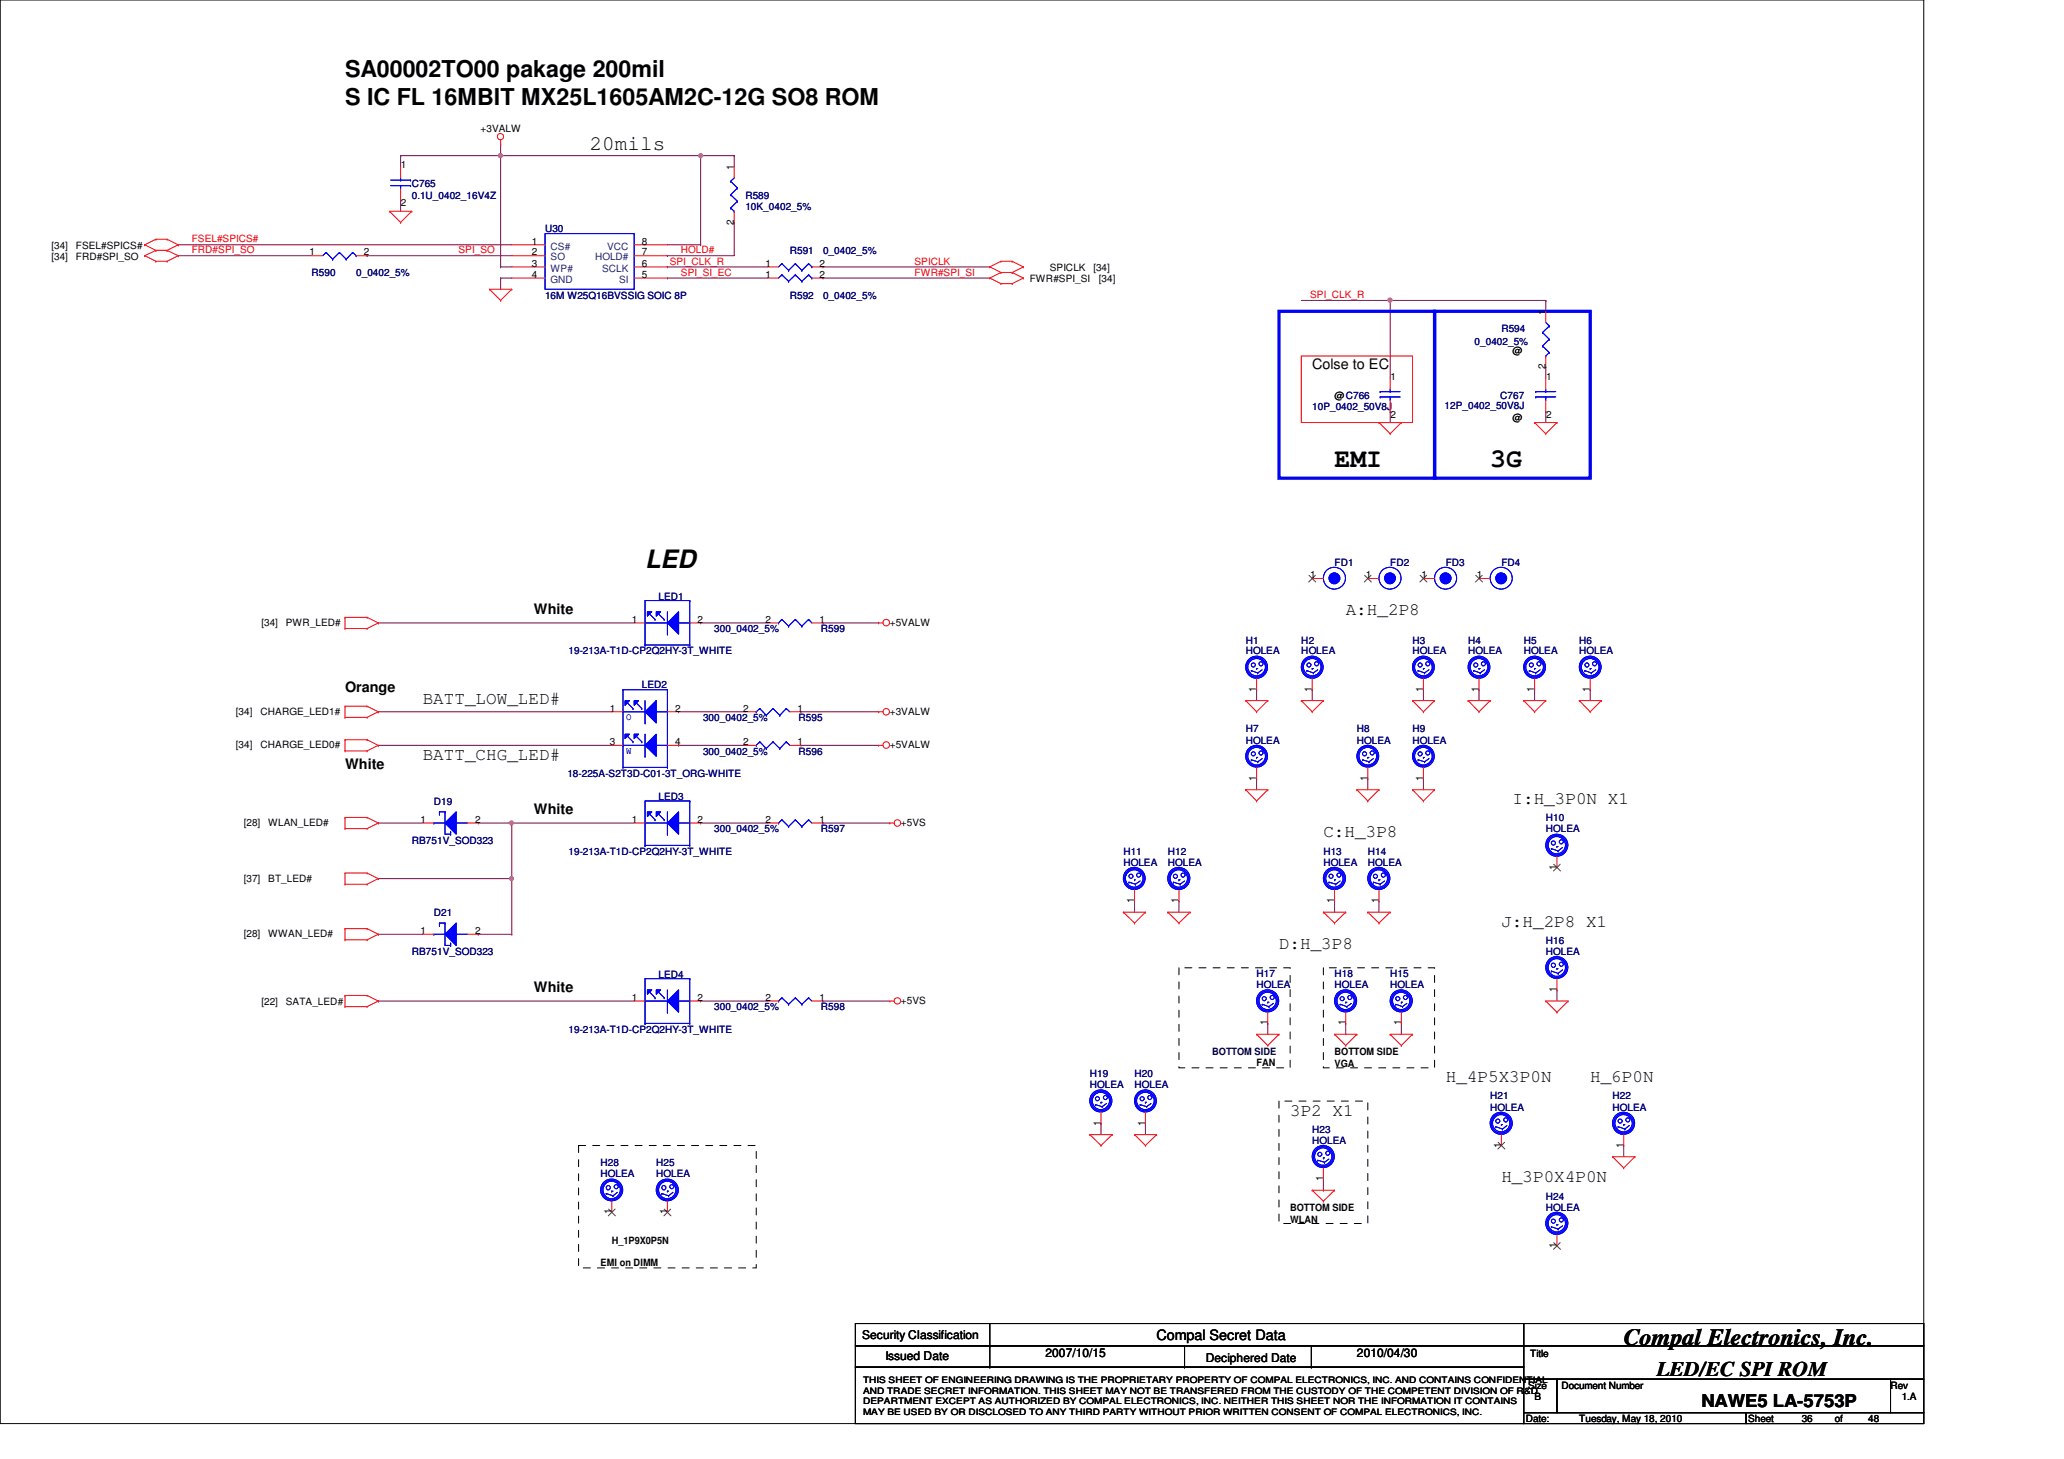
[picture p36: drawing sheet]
<svg xmlns="http://www.w3.org/2000/svg" width="297mm" height="210mm" viewBox="0 0 297 210" stroke-linecap="round" stroke-linejoin="round" font-family="sans-serif">
<defs><g id="words">
<g font-size="3.8">
<text x="192.1" y="67.2">EMI</text>
<text x="214.5" y="67.2">3G</text>
</g>
<text font-size="3.6" x="92.8" y="81.7">LED</text>
<g font-size="3.3">
<text x="49.7" y="11.1">SA00002TO00 pakage 200mil</text>
<text x="49.7" y="15.2">S IC FL 16MBIT MX25L1605AM2C-12G SO8 ROM</text>
<text x="233.7" y="193.5">Compal Electronics, Inc.</text>
</g>
<g font-size="3">
<text x="84.8" y="21.6">20mils</text>
<text x="238.5" y="198">LED/EC SPI ROM</text>
</g>
<g font-size="2.5">
<text x="193.7" y="88.5">A:H_2P8</text>
<text x="60.8" y="101.3">BATT_LOW_LED#</text>
<text x="60.8" y="109.3">BATT_CHG_LED#</text>
<text x="217.7" y="115.7">I:H_3P0N X1</text>
<text x="190.5" y="120.5">C:H_3P8</text>
<text x="184.1" y="136.5">D:H_3P8</text>
<text x="216.1" y="133.3">J:H_2P8 X1</text>
<text x="208.1" y="155.7">H_4P5X3P0N</text>
<text x="228.9" y="155.7">H_6P0N</text>
<text x="185.7" y="160.5">3P2 X1</text>
<text x="216.1" y="170.1">H_3P0X4P0N</text>
<text x="244.9" y="202.4">NAWE5 LA-5753P</text>
</g>
<g font-size="2.1">
<text x="188.8" y="53.1">Colse to EC</text>
<text x="76.8" y="88.3">White</text>
<text x="49.7" y="99.5">Orange</text>
<text x="49.7" y="110.7">White</text>
<text x="76.8" y="117.1">White</text>
<text x="76.8" y="142.7">White</text>
<text x="166.5" y="192.8">Compal Secret Data</text>
</g>
<g font-size="1.7">
<text x="124.1" y="192.7">Security Classification</text>
<text x="127.4" y="195.7">Issued Date</text>
<text x="150.4" y="195.2">2007/10/15</text>
<text x="173.5" y="195.9">Deciphered Date</text>
<text x="195.3" y="195.2">2010/04/30</text>
</g>
<g font-size="1.4">
<text x="69.2" y="19">+3VALW</text>
<text x="57.7" y="24.2">1</text>
<text x="57.7" y="29.7">2</text>
<text x="105.6" y="24.5" transform="rotate(-90 105.6 24.5)">1</text>
<text x="7.4" y="35.8">[34]</text>
<text x="10.9" y="35.8">FSEL#SPICS#</text>
<text x="76.5" y="35.2">1</text>
<text x="92.4" y="35.2">8</text>
<text x="105.6" y="32.3" transform="rotate(-90 105.6 32.3)">2</text>
<text x="7.4" y="37.4">[34]</text>
<text x="10.9" y="37.4">FRD#SPI_SO</text>
<text x="44.5" y="36.7">1</text>
<text x="52.4" y="36.7">2</text>
<text x="76.5" y="36.7">2</text>
<text x="76.5" y="38.4">3</text>
<text x="76.5" y="40">4</text>
<text x="92.4" y="36.7">7</text>
<text x="92.4" y="38.4">6</text>
<text x="92.4" y="40">5</text>
<text x="110.1" y="38.4">1</text>
<text x="110.1" y="40">1</text>
<text x="117.9" y="38.4">2</text>
<text x="117.9" y="40">2</text>
<text x="148.2" y="40.6">FWR#SPI_SI</text>
<text x="151.1" y="38.9">SPICLK</text>
<text x="157.3" y="38.9">[34]</text>
<text x="158.2" y="40.6">[34]</text>
<text x="222.4" y="45.3" transform="rotate(-90 222.4 45.3)">1</text>
<text x="217.7" y="51">@</text>
<text x="222.4" y="53.1" transform="rotate(-90 222.4 53.1)">2</text>
<text x="192.1" y="57.4">@C766</text>
<text x="200.1" y="54.6">1</text>
<text x="222.5" y="54.6">1</text>
<text x="200.1" y="60.1">2</text>
<text x="217.7" y="60.6">@</text>
<text x="222.5" y="60.1">2</text>
<text x="188.5" y="83.2">1</text>
<text x="196.6" y="83.2">1</text>
<text x="204.6" y="83.2">1</text>
<text x="212.6" y="83.2">1</text>
<text x="90.9" y="89.6">1</text>
<text x="100.4" y="89.6">2</text>
<text x="110.1" y="89.6">2</text>
<text x="117.9" y="89.6">1</text>
<text x="37.6" y="90">[34]</text>
<text x="41.1" y="90">PWR_LED#</text>
<text x="128.1" y="90">+5VALW</text>
<text x="180.8" y="99.5" transform="rotate(-90 180.8 99.5)">1</text>
<text x="188.8" y="99.5" transform="rotate(-90 188.8 99.5)">1</text>
<text x="204.8" y="99.5" transform="rotate(-90 204.8 99.5)">1</text>
<text x="212.8" y="99.5" transform="rotate(-90 212.8 99.5)">1</text>
<text x="220.8" y="99.5" transform="rotate(-90 220.8 99.5)">1</text>
<text x="228.8" y="99.5" transform="rotate(-90 228.8 99.5)">1</text>
<text x="33.9" y="102.8">[34]</text>
<text x="33.9" y="107.6">[34]</text>
<text x="37.5" y="102.8">CHARGE_LED1#</text>
<text x="37.5" y="107.6">CHARGE_LED0#</text>
<text x="87.8" y="102.4">1</text>
<text x="87.8" y="107.2">3</text>
<text x="97.2" y="102.4">2</text>
<text x="97.2" y="107.2">4</text>
<text x="106.9" y="107.2">2</text>
<text x="106.9" y="102.4">2</text>
<text x="114.8" y="107.2">1</text>
<text x="114.8" y="102.4">1</text>
<text x="128.1" y="102.8">+3VALW</text>
<text x="128.1" y="107.6">+5VALW</text>
<text x="180.8" y="112.3" transform="rotate(-90 180.8 112.3)">1</text>
<text x="196.8" y="112.3" transform="rotate(-90 196.8 112.3)">1</text>
<text x="204.8" y="112.3" transform="rotate(-90 204.8 112.3)">1</text>
<text x="35.1" y="118.8">[28]</text>
<text x="38.6" y="118.8">WLAN_LED#</text>
<text x="60.5" y="118.4">1</text>
<text x="68.4" y="118.4">2</text>
<text x="90.9" y="118.4">1</text>
<text x="100.4" y="118.4">2</text>
<text x="110.1" y="118.4">2</text>
<text x="117.9" y="118.4">1</text>
<text x="129.7" y="118.8">+5VS</text>
<text x="224" y="125.1" transform="rotate(-90 224 125.1)">1</text>
<text x="35.1" y="126.8">[37]</text>
<text x="38.6" y="126.8">BT_LED#</text>
<text x="163.2" y="129.9" transform="rotate(-90 163.2 129.9)">1</text>
<text x="169.6" y="129.9" transform="rotate(-90 169.6 129.9)">1</text>
<text x="192" y="129.9" transform="rotate(-90 192 129.9)">1</text>
<text x="198.4" y="129.9" transform="rotate(-90 198.4 129.9)">1</text>
<text x="35.1" y="134.8">[28]</text>
<text x="38.6" y="134.8">WWAN_LED#</text>
<text x="60.5" y="134.4">1</text>
<text x="68.4" y="134.4">2</text>
<text x="90.9" y="144">1</text>
<text x="100.4" y="144">2</text>
<text x="110.1" y="144">2</text>
<text x="117.9" y="144">1</text>
<text x="224" y="142.7" transform="rotate(-90 224 142.7)">1</text>
<text x="37.6" y="144.6">[22]</text>
<text x="41.1" y="144.6">SATA_LED#</text>
<text x="129.7" y="144.4">+5VS</text>
<text x="182.4" y="147.5" transform="rotate(-90 182.4 147.5)">1</text>
<text x="193.6" y="147.5" transform="rotate(-90 193.6 147.5)">1</text>
<text x="201.6" y="147.5" transform="rotate(-90 201.6 147.5)">1</text>
<text x="180.8" y="153.4">FAN</text>
<text x="192.1" y="151.8">BOTTOM SIDE</text>
<text x="192.1" y="153.5">VGA</text>
<text x="158.4" y="161.9" transform="rotate(-90 158.4 161.9)">1</text>
<text x="164.8" y="161.9" transform="rotate(-90 164.8 161.9)">1</text>
<text x="216" y="165.1" transform="rotate(-90 216 165.1)">1</text>
<text x="233.6" y="165.1" transform="rotate(-90 233.6 165.1)">1</text>
<text x="190.4" y="169.9" transform="rotate(-90 190.4 169.9)">1</text>
<text x="88" y="174.7" transform="rotate(-90 88 174.7)">1</text>
<text x="88" y="179">H_1P9X0P5N</text>
<text x="96" y="174.7" transform="rotate(-90 96 174.7)">1</text>
<text x="185.7" y="174.2">BOTTOM SIDE</text>
<text x="185.7" y="175.9">WLAN</text>
<text x="224" y="179.5" transform="rotate(-90 224 179.5)">1</text>
<text x="86.4" y="182.2">EMI on DIMM</text>
<text x="220.2" y="195.2">Title</text>
<text x="219.9" y="199.8">Size</text>
<text x="220.8" y="201.4">B</text>
<text x="224.7" y="199.8">Document Number</text>
<text x="272.1" y="199.8">Rev</text>
<text x="273.7" y="201.4">1.A</text>
<text x="219.6" y="204.6">Date:</text>
<text x="227.3" y="204.6">Tuesday, May 18, 2010</text>
<text x="251.6" y="204.6">Sheet</text>
<text x="259.3" y="204.6">36</text>
<text x="264.1" y="204.6">of</text>
<text x="268.9" y="204.6">48</text>
</g>
<g font-size="1.4" fill="#000080">
<text x="59.3" y="27">C765</text>
<text x="59.3" y="28.6">0.1U_0402_16V4Z</text>
<text x="107.3" y="28.6">R589</text>
<text x="78.4" y="33.4">U30</text>
<text x="107.3" y="30.1">10K_0402_5%</text>
<text x="44.8" y="39.8">R590</text>
<text x="51.3" y="39.8">0_0402_5%</text>
<text x="113.7" y="36.6">R591</text>
<text x="118.4" y="36.6">0_0402_5%</text>
<text x="78.4" y="43">16M W25Q16BVSSIG SOIC 8P</text>
<text x="113.7" y="43">R592</text>
<text x="118.4" y="43">0_0402_5%</text>
<text x="216.1" y="47.8">R594</text>
<text x="212.2" y="49.7">0_0402_5%</text>
<text x="188.8" y="59">10P_0402_50V8J</text>
<text x="207.9" y="58.8">12P_0402_50V8J</text>
<text x="215.9" y="57.4">C767</text>
<text x="192.1" y="81.4">FD1</text>
<text x="200.1" y="81.4">FD2</text>
<text x="208.1" y="81.4">FD3</text>
<text x="216.1" y="81.4">FD4</text>
<text x="94.8" y="86.3">LED1</text>
<text x="81.8" y="94.1">19-213A-T1D-CP2Q2HY-3T_WHITE</text>
<text x="102.8" y="91">300_0402_5%</text>
<text x="118.1" y="91">R599</text>
<text x="179.3" y="92.6">H1</text>
<text x="179.3" y="94.1">HOLEA</text>
<text x="187.3" y="92.6">H2</text>
<text x="187.3" y="94.1">HOLEA</text>
<text x="203.3" y="92.6">H3</text>
<text x="203.3" y="94.1">HOLEA</text>
<text x="211.3" y="92.6">H4</text>
<text x="211.3" y="94.1">HOLEA</text>
<text x="219.3" y="92.6">H5</text>
<text x="219.3" y="94.1">HOLEA</text>
<text x="227.3" y="92.6">H6</text>
<text x="227.3" y="94.1">HOLEA</text>
<text x="92.4" y="99">LED2</text>
<text x="101.2" y="103.8">300_0402_5%</text>
<text x="114.9" y="103.8">R595</text>
<text x="179.3" y="105.4">H7</text>
<text x="179.3" y="107">HOLEA</text>
<text x="195.3" y="105.4">H8</text>
<text x="195.3" y="107">HOLEA</text>
<text x="203.3" y="105.4">H9</text>
<text x="203.3" y="107">HOLEA</text>
<text x="81.7" y="111.8">18-225A-S2T3D-C01-3T_ORG-WHITE</text>
<text x="101.2" y="108.6">300_0402_5%</text>
<text x="114.9" y="108.6">R596</text>
<text x="62.4" y="115.8">D19</text>
<text x="94.8" y="115.1">LED3</text>
<text x="102.8" y="119.8">300_0402_5%</text>
<text x="118.1" y="119.8">R597</text>
<text x="222.5" y="118.2">H10</text>
<text x="222.5" y="119.8">HOLEA</text>
<text x="59.3" y="121.4">RB751V_SOD323</text>
<text x="81.8" y="123">19-213A-T1D-CP2Q2HY-3T_WHITE</text>
<text x="161.7" y="123">H11</text>
<text x="161.7" y="124.6">HOLEA</text>
<text x="168.1" y="123">H12</text>
<text x="168.1" y="124.6">HOLEA</text>
<text x="190.5" y="123">H13</text>
<text x="190.5" y="124.6">HOLEA</text>
<text x="196.8" y="123">H14</text>
<text x="196.8" y="124.6">HOLEA</text>
<text x="62.4" y="131.8">D21</text>
<text x="59.3" y="137.4">RB751V_SOD323</text>
<text x="222.5" y="135.8">H16</text>
<text x="222.5" y="137.4">HOLEA</text>
<text x="94.8" y="140.7">LED4</text>
<text x="180.8" y="140.6">H17</text>
<text x="180.8" y="142.2">HOLEA</text>
<text x="192.1" y="140.6">H18</text>
<text x="192.1" y="142.2">HOLEA</text>
<text x="200.1" y="140.6">H15</text>
<text x="200.1" y="142.2">HOLEA</text>
<text x="81.8" y="148.6">19-213A-T1D-CP2Q2HY-3T_WHITE</text>
<text x="102.8" y="145.4">300_0402_5%</text>
<text x="118.1" y="145.4">R598</text>
<text x="156.8" y="155">H19</text>
<text x="163.3" y="155">H20</text>
<text x="156.8" y="156.6">HOLEA</text>
<text x="163.3" y="156.6">HOLEA</text>
<text x="214.5" y="158.2">H21</text>
<text x="214.5" y="159.8">HOLEA</text>
<text x="232.1" y="158.2">H22</text>
<text x="232.1" y="159.8">HOLEA</text>
<text x="86.4" y="167.8">H28</text>
<text x="94.4" y="167.8">H25</text>
<text x="188.8" y="163">H23</text>
<text x="188.8" y="164.6">HOLEA</text>
<text x="86.4" y="169.4">HOLEA</text>
<text x="94.4" y="169.4">HOLEA</text>
<text x="222.5" y="172.6">H24</text>
<text x="222.5" y="174.2">HOLEA</text>
</g>
<g font-size="1.4" fill="#f00">
<text x="27.6" y="34.9">FSEL#SPICS#</text>
<text x="27.6" y="36.4">FRD#SPI_SO</text>
<text x="66" y="36.4">SPI_SO</text>
<text x="96.4" y="38.1">SPI_CLK_R</text>
<text x="98" y="39.7">SPI_SI_EC</text>
<text x="98" y="36.4">HOLD#</text>
<text x="131.6" y="39.7">FWR#SPI_SI</text>
<text x="131.6" y="38.1">SPICLK</text>
<text x="188.5" y="42.9">SPI_CLK_R</text>
</g>
<g font-size="1.4" fill="#004080">
<text x="79.2" y="35.9">CS#</text>
<text x="87.4" y="35.9">VCC</text>
<text x="79.2" y="37.5">SO</text>
<text x="79.2" y="39.1">WP#</text>
<text x="79.2" y="40.7">GND</text>
<text x="85.6" y="37.5">HOLD#</text>
<text x="86.7" y="39.1">SCLK</text>
<text x="89.1" y="40.7">SI</text>
</g>
<g font-size="1.4" fill="#00f">
<text x="90.1" y="103.6">O</text>
<text x="90.1" y="108.4">W</text>
</g>
<text font-size="1.4" fill="#000040" x="174.5" y="151.8">BOTTOM SIDE</text>
<g font-size="1.3">
<text x="124.2" y="199">THIS SHEET OF ENGINEERING DRAWING IS THE PROPRIETARY PROPERTY OF COMPAL ELECTRONICS, INC. AND CONTAINS CONFIDENTIAL</text>
<text x="124.2" y="200.5">AND TRADE SECRET INFORMATION. THIS SHEET MAY NOT BE TRANSFERED FROM THE CUSTODY OF THE COMPETENT DIVISION OF R&amp;D</text>
<text x="124.2" y="202">DEPARTMENT EXCEPT AS AUTHORIZED BY COMPAL ELECTRONICS, INC. NEITHER THIS SHEET NOR THE INFORMATION IT CONTAINS</text>
<text x="124.2" y="203.5">MAY BE USED BY OR DISCLOSED TO ANY THIRD PARTY WITHOUT PRIOR WRITTEN CONSENT OF COMPAL ELECTRONICS, INC.</text>
</g>
</g></defs>
<path d="M0 0h276.9v204.8h-276.9z" fill="none" stroke="#000" stroke-width=".14"/>
<g fill="none" stroke="#800040" stroke-width=".14">
<path d="M187.3 43.2h35.2M200.1 43.2h.1M200.1 59.2h.1M200.1 43.2v11.2M200.1 59.2v1.6M222.5 52.8h.1M222.5 59.2h.1M222.5 43.2h.1M222.5 43.2v1.6M222.5 52.8v1.6M222.5 59.2v1.6M118.4 118.4h.1"/>
<path d="M118.4 118.4h9.7M158.4 161.6h.1M158.4 161.6v1.6M164.8 161.6h.1M164.8 161.6v1.6"/>
</g>
<circle cx="200" cy="43.2" r=".31" fill="#f0f"/>
<circle cx="200" cy="43.2" r=".31" fill="none" stroke="#f0f" stroke-width=".14"/>
<g fill="none" stroke="#800040" stroke-width=".14">
<path d="M72 22.4h.1M72 22.4h28.8M96.1 35.2h4.7M100.8 35.2h.1M100.8 22.4h.1M100.8 22.4v12.8M54.4 89.6h.1M54.4 89.6h36.9M100.8 89.6h.1M100.8 89.6h9.6M118.4 89.6h.1M118.4 89.6h8"/>
<path d="M180.8 99.2h.1M180.8 99.2v1.6M54.4 107.2h.1M54.4 102.4h.1M54.4 118.4h.1M54.4 102.4h33.6M54.4 107.2h33.6M54.4 118.4h6.4M68.8 118.4h.1M68.8 118.4h22.5M73.7 118.4h.1M97.7 107.2h.1"/>
<path d="M97.7 102.4h.1M97.7 102.4h9.6M97.7 107.2h9.6M100.8 118.4h.1M100.8 118.4h9.6M115.3 102.4h.1M115.3 107.2h.1M115.3 102.4h11.1M115.3 107.2h11.1M118.4 144h.1M118.4 144h9.7"/>
</g>
<circle cx="73.6" cy="118.4" r=".3" fill="#f0f"/>
<circle cx="73.6" cy="118.4" r=".3" fill="none" stroke="#f0f" stroke-width=".14"/>
<path d="M54.4 126.4h.1M54.4 126.4h19.3" fill="none" stroke="#800040" stroke-width=".14"/>
<circle cx="73.6" cy="126.4" r=".3" fill="#f0f"/>
<circle cx="73.6" cy="126.4" r=".3" fill="none" stroke="#f0f" stroke-width=".14"/>
<path d="M100.8 22.4h.1M100.8 22.4h4.9M96.1 40h.1M96.1 40h14.3M118.4 40h.1M118.4 40h24M73.7 118.4h.1M73.7 118.4v8M54.4 144h.1M54.4 144h36.9" fill="none" stroke="#800040" stroke-width=".14"/>
<circle cx="100.8" cy="22.4" r=".3" fill="#f0f"/>
<circle cx="100.8" cy="22.4" r=".3" fill="none" stroke="#f0f" stroke-width=".14"/>
<path d="M57.7 22.4h.1M57.7 22.4v1.6M72 20.8h.1M72 20.8v1.6h-14.3M105.7 32h.1M105.7 32v4.8M72 40h.1M72 40v1.6M72 40h1.7" fill="none" stroke="#800040" stroke-width=".14"/>
<circle cx="72" cy="22.4" r=".31" fill="#f0f"/>
<circle cx="72" cy="22.4" r=".31" fill="none" stroke="#f0f" stroke-width=".14"/>
<g fill="none" stroke="#800040" stroke-width=".14">
<path d="M25.7 36.8h.1M25.7 35.2h.1M25.7 36.8h19.1M25.7 35.2h48M52.8 36.8h.1M52.8 36.8h20.9M57.7 28.8h.1M57.7 28.8v1.6M72 22.4h.1M72 38.4h.1M72 22.4v16M72 38.4h1.7"/>
<path d="M96.1 38.4h.1M96.1 36.8h.1M96.1 38.4h14.3M96.1 36.8h9.6M105.7 22.4h.1M105.7 22.4v1.6M118.4 38.4h.1M118.4 38.4h24M188.8 99.2h.1M188.8 99.2v1.6M204.8 99.2h.1M204.8 99.2v1.6"/>
<path d="M212.8 99.2h.1M212.8 99.2v1.6M220.8 99.2h.1M220.8 99.2v1.6M228.9 99.2h.1M228.9 99.2v1.6M180.8 112h.1M180.8 112v1.6M196.8 112h.1M196.8 112v1.6M204.8 112h.1M204.8 112v1.6"/>
<path d="M54.4 134.4h.1M54.4 134.4h6.4M68.8 134.4h.1M68.8 134.4h4.9M73.7 134.4h.1M73.7 126.4v8M163.3 129.6h.1M163.3 129.6v1.6M169.7 129.6h.1M169.7 129.6v1.6M192.1 129.6h.1M192.1 129.6v1.6"/>
<path d="M198.5 129.6h.1M198.5 129.6v1.6M100.8 144h.1M100.8 144h9.6M182.5 147.2h.1M182.5 147.2v1.6M193.7 147.2h.1M193.7 147.2v1.6M201.7 147.2h.1M201.7 147.2v1.6M224.1 142.4h.1M224.1 142.4v1.6"/>
<path d="M190.5 171.2h.1M190.5 169.6v1.6M233.7 164.8h.1M233.7 164.8v1.6"/>
</g>
<g fill="none" stroke="#f00" stroke-width=".14">
<path d="M20.8 36.8h.1M20.8 35.2h.1M20.8 36.8l1.6 .8M20.8 35.2l1.6 .8M22.4 36h.1M22.4 37.6h.1M22.4 34.4h.1M22.4 37.6h1.6M22.4 36l-1.6 .8M22.4 36h1.6M22.4 34.4l-1.6 .8M22.4 34.4h1.6"/>
<path d="M24 36h.1M24 37.6h.1M24 34.4h.1M24 36l1.7 .8M24 34.4l1.7 .8M25.7 36.8h.1M25.7 35.2h.1M25.7 36.8l-1.7 .8M25.7 35.2l-1.7 .8M56 30.4h.1M56 30.4h3.3M56 30.4l1.7 1.6"/>
<path d="M57.7 32h.1M57.7 24v1.6M57.7 27.2v1.6M59.3 30.4h.1M59.3 30.4l-1.6 1.6M72 20.8h.1M72 20.2v.6M142.4 38.4h.1M142.4 38.4l1.7 .8M144.1 39.2h.1M144.1 37.6h.1M144.1 39.2h1.6"/>
<path d="M144.1 39.2l-1.7 .8M144.1 37.6h1.6M144.1 37.6l-1.7 .8M145.7 39.2h.1M145.7 37.6h.1M145.7 39.2l1.6 .8M145.7 37.6l1.6 .8M147.3 38.4h.1M147.3 38.4l-1.6 .8M70.4 41.6h.1M70.4 41.6h3.3M70.4 41.6l1.6 1.6"/>
<path d="M72 43.2h.1M73.7 41.6h.1M73.7 41.6l-1.7 1.6M142.4 40h.1M142.4 40l1.7 .8M144.1 40.8h.1M144.1 40.8h1.6M145.7 40.8h.1M147.3 40h.1M147.3 40l-1.6 .8M187.3 51.2h16v9.6h-16zM198.5 60.8h.1"/>
<path d="M198.5 60.8h3.2M198.5 60.8l1.6 1.6M200.1 62.4h.1M201.7 60.8h.1M201.7 60.8l-1.6 1.6M220.8 60.8h.1M220.8 60.8h3.3M220.8 60.8l1.7 1.6M222.5 62.4h.1M224.1 60.8h.1M224.1 60.8l-1.6 1.6M49.7 88.8h.1"/>
<path d="M49.7 90.4h.1M49.7 88.8v1.6M49.7 90.4h3.1M49.7 88.8h3.1M52.8 90.4h.1M52.8 88.8h.1M52.8 88.8l1.6 .8M54.4 89.6h.1M54.4 89.6l-1.6 .8M126.4 89.6h.1M126.4 89.6h.7M49.7 117.6h.1"/>
<path d="M49.7 119.2h.1M49.7 101.6h.1M49.7 103.2h.1M49.7 106.4h.1M49.7 108h.1M49.7 101.6v1.6M49.7 106.4v1.6M49.7 117.6v1.6M49.7 119.2h3.1M49.7 117.6h3.1M49.7 103.2h3.1M49.7 101.6h3.1"/>
<path d="M49.7 108h3.1M49.7 106.4h3.1M52.8 119.2h.1M52.8 117.6h.1M52.8 103.2h.1M52.8 101.6h.1M52.8 108h.1M52.8 106.4h.1M52.8 117.6l1.6 .8M52.8 101.6l1.6 .8M52.8 106.4l1.6 .8M54.4 118.4h.1"/>
<path d="M54.4 102.4h.1M54.4 107.2h.1M54.4 118.4l-1.6 .8M54.4 102.4l-1.6 .8M54.4 107.2l-1.6 .8M126.4 102.4h.1M126.4 107.2h.1M126.4 102.4h.7M126.4 107.2h.7M128.1 118.4h.1M128.1 118.4h.6M179.3 113.6h.1"/>
<path d="M179.3 100.8h.1M179.3 100.8h3.2M179.3 113.6h3.2M179.3 113.6l1.5 1.6M179.3 100.8l1.5 1.6M180.8 115.2h.1M180.8 102.4h.1M182.5 113.6h.1M182.5 100.8h.1M182.5 113.6l-1.7 1.6M182.5 100.8l-1.7 1.6M187.3 100.8h.1"/>
<path d="M187.3 100.8h3.2M187.3 100.8l1.5 1.6M188.8 102.4h.1M190.5 100.8h.1M190.5 100.8l-1.7 1.6M195.3 113.6h.1M195.3 113.6h3.2M195.3 113.6l1.5 1.6M196.8 115.2h.1M198.5 113.6h.1M198.5 113.6l-1.7 1.6M203.3 100.8h.1"/>
<path d="M203.3 113.6h.1M203.3 100.8h3.2M203.3 100.8l1.5 1.6M203.3 113.6h3.2M203.3 113.6l1.5 1.6M204.8 102.4h.1M204.8 115.2h.1M206.5 100.8h.1M206.5 113.6h.1M206.5 100.8l-1.7 1.6M206.5 113.6l-1.7 1.6M211.3 100.8h.1"/>
<path d="M211.3 100.8h3.2M211.3 100.8l1.5 1.6M212.8 102.4h.1M214.5 100.8h.1M214.5 100.8l-1.7 1.6M219.3 100.8h.1M219.3 100.8h3.2M219.3 100.8l1.5 1.6M220.8 102.4h.1M222.5 100.8h.1M222.5 100.8l-1.7 1.6M227.3 100.8h.1"/>
<path d="M227.3 100.8h3.2M227.3 100.8l1.6 1.6M228.9 102.4h.1M230.5 100.8h.1M230.5 100.8l-1.6 1.6M49.7 125.6h.1M49.7 127.2h.1M49.7 133.6h.1M49.7 135.2h.1M49.7 127.2h3.1M49.7 125.6h3.1M49.7 125.6v1.6"/>
<path d="M49.7 133.6v1.6M49.7 135.2h3.1M49.7 133.6h3.1M52.8 127.2h.1M52.8 125.6h.1M52.8 135.2h.1M52.8 133.6h.1M52.8 125.6l1.6 .8M52.8 133.6l1.6 .8M54.4 126.4h.1M54.4 134.4h.1M54.4 126.4l-1.6 .8"/>
<path d="M54.4 134.4l-1.6 .8M161.7 131.2h.1M161.7 131.2h3.1M161.7 131.2l1.6 1.6M163.3 132.8h.1M164.8 131.2h.1M164.8 131.2l-1.5 1.6M168.1 131.2h.1M168.1 131.2h3.2M168.1 131.2l1.6 1.6M169.7 132.8h.1M171.3 131.2h.1"/>
<path d="M171.3 131.2l-1.6 1.6M190.5 131.2h.1M190.5 131.2h3.2M190.5 131.2l1.6 1.6M192.1 132.8h.1M193.7 131.2h.1M193.7 131.2l-1.6 1.6M196.8 131.2h.1M196.8 131.2h3.3M196.8 131.2l1.7 1.6M198.5 132.8h.1M200.1 131.2h.1"/>
<path d="M200.1 131.2l-1.6 1.6M49.7 144.8h.1M49.7 143.2h.1M49.7 143.2v1.6M49.7 144.8h3.1M49.7 143.2h3.1M52.8 144.8h.1M52.8 143.2h.1M52.8 143.2l1.6 .8M54.4 144h.1M54.4 144l-1.6 .8M128.1 144h.1"/>
<path d="M128.1 144h.6M180.8 148.8h.1M180.8 148.8h3.3M180.8 148.8l1.7 1.6M182.5 150.4h.1M184.1 148.8h.1M184.1 148.8l-1.6 1.6M192.1 148.8h.1M192.1 148.8h3.2M192.1 148.8l1.6 1.6M193.7 150.4h.1M195.3 148.8h.1"/>
<path d="M195.3 148.8l-1.6 1.6M200.1 148.8h.1M200.1 148.8h3.2M200.1 148.8l1.6 1.6M201.7 150.4h.1M203.3 148.8h.1M203.3 148.8l-1.6 1.6M222.5 144h.1M222.5 144h3.2M222.5 144l1.6 1.6M224.1 145.6h.1M225.7 144h.1"/>
<path d="M225.7 144l-1.6 1.6M156.8 163.2h.1M156.8 163.2h3.3M156.8 163.2l1.6 1.6M158.4 164.8h.1M160.1 163.2h.1M160.1 163.2l-1.7 1.6M163.3 163.2h.1M163.3 163.2h3.2M163.3 163.2l1.5 1.6M164.8 164.8h.1M166.5 163.2h.1"/>
<path d="M166.5 163.2l-1.7 1.6M188.8 171.2h.1M188.8 171.2h3.3M188.8 171.2l1.7 1.6M190.5 172.8h.1M192.1 171.2h.1M192.1 171.2l-1.6 1.6M232.1 166.4h.1M232.1 166.4h3.2M232.1 166.4l1.6 1.6M233.7 168h.1M235.3 166.4h.1"/>
<path d="M235.3 166.4l-1.6 1.6"/>
<circle cx="72" cy="19.7" r=".45"/>
<circle cx="127.5" cy="89.6" r=".47"/>
<circle cx="127.5" cy="107.2" r=".47"/>
<circle cx="127.5" cy="102.4" r=".47"/>
<circle cx="129.1" cy="118.4" r=".47"/>
<circle cx="129.2" cy="144" r=".46"/>
</g>
<g fill="none" stroke="#000" stroke-width=".14">
<path d="M123.1 190.4h96.2v3.2h-96.2zM123.1 193.6h96.2v3.1h-96.2zM123.1 196.7h96.2v8.1h-96.2zM142.4 193.6h.1M142.4 196.7h.1M142.4 190.4v6.3M170.5 196.7h.1M170.5 193.6v3.1M188.7 196.7h.1M188.7 193.6v3.1M219.3 190.4h57.6v3.2h-57.6zM219.3 193.6h57.6v4.8h-57.6z"/>
<path d="M219.3 198.4h4.8v4.8h-4.8zM224.1 198.4h48v4.8h-48zM272.1 198.4h4.8v4.8h-4.8zM219.3 203.2h32v1.6h-32zM251.3 203.2h25.6v1.6h-25.6z"/>
</g>
<path d="M184.1 44.8h22.4v24h-22.4zM206.5 44.8h22.4v24h-22.4z" fill="none" stroke="#00f" stroke-width=".47"/>
<path d="M169.7 139.2h16v14.4h-16zM190.5 139.2h16v14.4h-16zM184.1 158.4h12.7v17.6h-12.7zM83.3 164.8h25.5v17.6h-25.5z" fill="none" stroke="#000" stroke-width=".14" stroke-dasharray="1 1 1 1 1 1 1 1"/>
<path d="M56.2 26.7h2.9M56.2 25.9h2.9M57.7 25.9h.1M57.7 26.7h.1M57.7 25.6v.3M57.7 26.7v.5M59.1 26.7h.1M59.1 25.9h.1" fill="none" stroke="#00f" stroke-width=".14"/>
<path d="M97.7 142.4v3.2l-1.6-1.6z" fill="#00f"/>
<path d="M97.7 142.4v3.2l-1.6-1.6z" fill="none" stroke="#00f" stroke-width=".14"/>
<path d="M94.4 142.4h.7l-.7 .6z" fill="#00f"/>
<path d="M94.4 142.4h.7l-.7 .6z" fill="none" stroke="#00f" stroke-width=".14"/>
<path d="M93.2 142.4h.6l-.6 .6z" fill="#00f"/>
<g fill="none" stroke="#00f" stroke-width=".14">
<path d="M92.8 144h.1M92.8 147.2h.1M92.8 144h3.3M92.8 147.2h6.5M93.2 142.4h.6l-.6 .6zM93.5 142.7l.8 .9M94.3 143.6h.1M94.8 142.7l.8 .9M95.6 143.6h.1M96.1 145.6h.1M96.1 142.4v3.2M97.7 144h.1"/>
<path d="M97.7 144h1.6M99.3 147.2h.1M99.3 140.8h.1M99.3 140.8v6.4M99.3 140.8h-6.5v6.4"/>
</g>
<path d="M97.7 142.4v3.2l-1.6-1.6z" fill="#00f"/>
<path d="M97.7 142.4v3.2l-1.6-1.6z" fill="none" stroke="#00f" stroke-width=".14"/>
<path d="M94.4 142.4h.7l-.7 .6z" fill="#00f"/>
<path d="M94.4 142.4h.7l-.7 .6z" fill="none" stroke="#00f" stroke-width=".14"/>
<path d="M93.2 142.4h.6l-.6 .6z" fill="#00f"/>
<g fill="none" stroke="#00f" stroke-width=".14">
<path d="M92.8 144h.1M92.8 147.2h.1M92.8 144h3.3M92.8 147.2h6.5M93.2 142.4h.6l-.6 .6zM93.5 142.7l.8 .9M94.3 143.6h.1M94.8 142.7l.8 .9M95.6 143.6h.1M96.1 145.6h.1M96.1 142.4v3.2M97.7 144h.1"/>
<path d="M97.7 144h1.6M99.3 147.2h.1M99.3 140.8h.1M99.3 140.8v6.4M99.3 140.8h-6.5v6.4"/>
</g>
<path d="M91.3 144h1.5M99.3 144h1.5" fill="none" stroke="#f00" stroke-width=".14"/>
<circle cx="216" cy="83.2" r=".78" fill="#00f"/>
<g fill="none" stroke="#00f" stroke-width=".14">
<circle cx="216" cy="83.2" r=".78"/>
<circle cx="216" cy="83.2" r="1.58"/>
</g>
<circle cx="216" cy="83.2" r=".78" fill="#00f"/>
<g fill="none" stroke="#00f" stroke-width=".14">
<path d="M164.1 158.9h.1M164.1 158.9l.9 .3M164.8 158.6h.1M164.8 158.6h.2M165 159.2h.1M165.6 158.7l-.6 .5"/>
<circle cx="216" cy="83.2" r=".78"/>
<circle cx="216" cy="83.2" r="1.58"/>
<circle cx="164.4" cy="158.1" r=".3"/>
<circle cx="164.8" cy="158.4" r="1.43"/>
<circle cx="164.8" cy="158.4" r="1.58"/>
<circle cx="164.9" cy="158.4" r="1.26"/>
<circle cx="165.5" cy="157.9" r=".3"/>
</g>
<path d="M212.8 83.2h1.7M164.8 160v1.6" fill="none" stroke="#f00" stroke-width=".14"/>
<path d="M212.4 82.8l1 .9M213.3 82.8l-1 .9" fill="none" stroke="#804000" stroke-width=".14"/>
<path d="M97.7 88v3.2l-1.6-1.6z" fill="#00f"/>
<path d="M97.7 88v3.2l-1.6-1.6z" fill="none" stroke="#00f" stroke-width=".14"/>
<path d="M94.4 88h.7l-.7 .6z" fill="#00f"/>
<path d="M94.4 88h.7l-.7 .6z" fill="none" stroke="#00f" stroke-width=".14"/>
<path d="M93.2 88h.6l-.6 .6z" fill="#00f"/>
<g fill="none" stroke="#00f" stroke-width=".14">
<path d="M92.8 89.6h.1M92.8 92.8h.1M92.8 89.6h3.3M92.8 92.8h6.5M93.2 88h.6l-.6 .6zM93.5 88.3l.8 .8M94.3 89.1h.1M94.8 88.3l.8 .8M95.6 89.1h.1M96.1 91.2h.1M96.1 88v3.2M97.7 89.6h.1"/>
<path d="M97.7 89.6h1.6M99.3 92.8h.1M99.3 86.4h.1M99.3 86.4v6.4M99.3 86.4h-6.5v6.4"/>
</g>
<path d="M97.7 88v3.2l-1.6-1.6z" fill="#00f"/>
<path d="M97.7 88v3.2l-1.6-1.6z" fill="none" stroke="#00f" stroke-width=".14"/>
<path d="M94.4 88h.7l-.7 .6z" fill="#00f"/>
<path d="M94.4 88h.7l-.7 .6z" fill="none" stroke="#00f" stroke-width=".14"/>
<path d="M93.2 88h.6l-.6 .6z" fill="#00f"/>
<g fill="none" stroke="#00f" stroke-width=".14">
<path d="M92.8 89.6h.1M92.8 92.8h.1M92.8 89.6h3.3M92.8 92.8h6.5M93.2 88h.6l-.6 .6zM93.5 88.3l.8 .8M94.3 89.1h.1M94.8 88.3l.8 .8M95.6 89.1h.1M96.1 91.2h.1M96.1 88v3.2M97.7 89.6h.1"/>
<path d="M97.7 89.6h1.6M99.3 92.8h.1M99.3 86.4h.1M99.3 86.4v6.4M99.3 86.4h-6.5v6.4M228.1 96.5h.1M228.1 96.5l.9 .3M228.9 96.2h.1M229 96.8h.1M229.7 96.4l-.7 .4M180.1 109.3h.1M180.1 109.3l.9 .3"/>
<path d="M180.8 109h.1M180.8 109h.2M181 109.6h.1M181.6 109.1l-.6 .5M232.9 162.1h.1M232.9 162.1l.9 .3M233.7 161.8h.1M233.8 162.4h.1M234.5 161.9l-.7 .5"/>
<circle cx="228.4" cy="95.7" r=".3"/>
<circle cx="228.8" cy="96" r="1.43"/>
<circle cx="228.8" cy="96" r="1.58"/>
<circle cx="228.9" cy="96" r="1.26"/>
<circle cx="229.5" cy="95.5" r=".3"/>
<circle cx="180.4" cy="108.5" r=".3"/>
<circle cx="180.8" cy="108.8" r="1.43"/>
<circle cx="180.8" cy="108.8" r="1.57"/>
<circle cx="180.8" cy="108.8" r="1.27"/>
<circle cx="181.5" cy="108.3" r=".3"/>
<circle cx="233.2" cy="161.3" r=".3"/>
<circle cx="233.6" cy="161.6" r="1.6"/>
<circle cx="233.6" cy="161.6" r="1.43"/>
<circle cx="233.7" cy="161.6" r="1.25"/>
<circle cx="234.3" cy="161.1" r=".3"/>
</g>
<path d="M91.3 89.6h1.5M99.3 89.6h1.5M228.9 97.6v1.6M180.8 110.4v1.6M233.7 163.2v1.6" fill="none" stroke="#f00" stroke-width=".14"/>
<path d="M97.7 116.8v3.2l-1.6-1.6z" fill="#00f"/>
<path d="M97.7 116.8v3.2l-1.6-1.6z" fill="none" stroke="#00f" stroke-width=".14"/>
<path d="M94.4 116.8h.7l-.7 .7z" fill="#00f"/>
<path d="M94.4 116.8h.7l-.7 .7z" fill="none" stroke="#00f" stroke-width=".14"/>
<path d="M93.2 116.8h.6l-.6 .7z" fill="#00f"/>
<g fill="none" stroke="#00f" stroke-width=".14">
<path d="M92.8 118.4h.1M92.8 118.4h3.3M93.2 116.8h.6l-.6 .7zM93.5 117.1l.8 .8M94.3 117.9h.1M94.8 117.1l.8 .8M95.6 117.9h.1M96.1 116.8v3.2M97.7 118.4h.1M97.7 118.4h1.6M99.3 115.2h.1M99.3 115.2v6.4"/>
<path d="M99.3 115.2h-6.5v6.4M92.8 121.6h.1M92.8 121.6h6.5M96.1 120h.1M99.3 121.6h.1"/>
</g>
<path d="M97.7 116.8v3.2l-1.6-1.6z" fill="#00f"/>
<path d="M97.7 116.8v3.2l-1.6-1.6z" fill="none" stroke="#00f" stroke-width=".14"/>
<path d="M94.4 116.8h.7l-.7 .7z" fill="#00f"/>
<path d="M94.4 116.8h.7l-.7 .7z" fill="none" stroke="#00f" stroke-width=".14"/>
<path d="M93.2 116.8h.6l-.6 .7z" fill="#00f"/>
<g fill="none" stroke="#00f" stroke-width=".14">
<path d="M105.2 26.1h.1M105.2 28h.1M105.2 29.9h.1M105.2 26.1l.9 1M105.2 28l.9 1M105.2 29.9l.5 .5M105.7 30.4h.1M105.7 25.6l-.5 .5M106.1 27.1h.1M106.1 29h.1M106.1 27.1l-.9 .9M106.1 29l-.9 .9"/>
<path d="M112.5 37.9h.1M112.5 37.9l-.4 .5M112.5 37.9l1 1M113.5 38.9h.1M114.5 37.9h.1M114.5 37.9l-1 1M114.5 37.9l.9 1M115.4 38.9h.1M116.4 37.9h.1M116.4 37.9l-1 1M116.4 37.9l.4 .5M116.8 38.4h.1"/>
<path d="M180.1 96.5h.1M180.1 96.5l.9 .3M180.8 96.2h.1M180.8 96.2h.2M181 96.8h.1M181.6 96.4l-.6 .4M92.8 118.4h.1M92.8 118.4h3.3M93.2 116.8h.6l-.6 .7zM93.5 117.1l.8 .8M94.3 117.9h.1M94.8 117.1l.8 .8"/>
<path d="M95.6 117.9h.1M96.1 116.8v3.2M97.7 118.4h.1M97.7 118.4h1.6M99.3 115.2h.1M99.3 115.2v6.4M99.3 115.2h-6.5v6.4M108.8 107.2h.1M109.3 106.7h.1M109.3 106.7l1 1M109.3 106.7l-.5 .5M110.3 107.7h.1"/>
<path d="M111.2 106.7h.1M111.2 106.7l1 1M111.2 106.7l-.9 1M112.2 107.7h.1M113.2 106.7h.1M113.2 106.7l.5 .5M113.2 106.7l-1 1M196.1 109.3h.1M196.1 109.3l.9 .3M196.8 109h.1M196.8 109h.2M197 109.6h.1"/>
<path d="M197.7 109.1l-.7 .5M92.8 121.6h.1M92.8 121.6h6.5M96.1 120h.1M99.3 121.6h.1"/>
<circle cx="180.4" cy="95.7" r=".3"/>
<circle cx="180.8" cy="96" r="1.43"/>
<circle cx="180.8" cy="96" r="1.58"/>
<circle cx="180.9" cy="96" r="1.26"/>
<circle cx="181.5" cy="95.5" r=".3"/>
<circle cx="196.4" cy="108.5" r=".3"/>
<circle cx="196.8" cy="108.8" r="1.43"/>
<circle cx="196.8" cy="108.8" r="1.57"/>
<circle cx="196.8" cy="108.8" r="1.27"/>
<circle cx="197.5" cy="108.3" r=".3"/>
</g>
<path d="M105.7 24v1.6M105.7 30.4v1.6M110.4 38.4h1.7M116.8 38.4h1.6M180.8 97.6v1.6M91.3 118.4h1.5M99.3 118.4h1.5M107.3 107.2h1.5M113.7 107.2h1.6M196.8 110.4v1.6" fill="none" stroke="#f00" stroke-width=".14"/>
<circle cx="200" cy="83.2" r=".78" fill="#00f"/>
<g fill="none" stroke="#00f" stroke-width=".14">
<circle cx="200" cy="83.2" r=".78"/>
<circle cx="200" cy="83.2" r="1.58"/>
</g>
<circle cx="200" cy="83.2" r=".78" fill="#00f"/>
<g fill="none" stroke="#00f" stroke-width=".14">
<path d="M198.6 57.1h.1M198.6 56.3h.1M198.6 57.1h2.9M198.6 56.3h2.9M200.1 56.3h.1M200.1 57.1h.1M200.1 56v.3M200.1 57.1v.5M212.1 96.5h.1M212.1 96.5l.9 .3M212.8 96.2h.1M212.8 96.2h.2"/>
<path d="M213 96.8h.1M213.7 96.4l-.7 .4M162.5 126.9h.1M162.5 126.9l.9 .3M163.3 126.6h.1M163.4 127.2h.1M164.1 126.7l-.7 .5"/>
<circle cx="200" cy="83.2" r=".78"/>
<circle cx="200" cy="83.2" r="1.58"/>
<circle cx="212.4" cy="95.7" r=".3"/>
<circle cx="212.8" cy="96" r="1.43"/>
<circle cx="212.8" cy="96" r="1.58"/>
<circle cx="212.9" cy="96" r="1.26"/>
<circle cx="213.5" cy="95.5" r=".3"/>
<circle cx="162.8" cy="126.1" r=".3"/>
<circle cx="163.2" cy="126.4" r="1.58"/>
<circle cx="163.2" cy="126.4" r="1.26"/>
<circle cx="163.2" cy="126.4" r="1.43"/>
<circle cx="163.9" cy="125.9" r=".3"/>
</g>
<path d="M200.1 54.4v1.6M200.1 57.6v1.6M196.8 83.2h1.7M212.8 97.6v1.6M163.3 128v1.6" fill="none" stroke="#f00" stroke-width=".14"/>
<path d="M196.4 82.8l1 .9M197.3 82.8l-1 .9" fill="none" stroke="#804000" stroke-width=".14"/>
<circle cx="192" cy="83.2" r=".78" fill="#00f"/>
<g fill="none" stroke="#00f" stroke-width=".14">
<circle cx="192" cy="83.2" r=".78"/>
<circle cx="192" cy="83.2" r="1.58"/>
</g>
<circle cx="192" cy="83.2" r=".78" fill="#00f"/>
<g fill="none" stroke="#00f" stroke-width=".14">
<path d="M204.1 96.5h.1M204.1 96.5l.9 .3M204.8 96.2h.1M204.8 96.2h.2M205 96.8h.1M205.7 96.4l-.7 .4M108.8 102.4h.1M109.3 101.9h.1M109.3 101.9l1 1M109.3 101.9l-.5 .5M110.3 102.9h.1M111.2 101.9h.1"/>
<path d="M111.2 101.9l1 1M111.2 101.9l-.9 1M112.2 102.9h.1M113.2 101.9h.1M113.2 101.9l.5 .5M113.2 101.9l-1 1"/>
<circle cx="192" cy="83.2" r=".78"/>
<circle cx="192" cy="83.2" r="1.58"/>
<circle cx="204.4" cy="95.7" r=".3"/>
<circle cx="204.8" cy="96" r="1.43"/>
<circle cx="204.8" cy="96" r="1.58"/>
<circle cx="204.9" cy="96" r="1.26"/>
<circle cx="205.5" cy="95.5" r=".3"/>
</g>
<path d="M188.8 83.2h1.7M204.8 97.6v1.6M107.3 102.4h1.5M113.7 102.4h1.6" fill="none" stroke="#f00" stroke-width=".14"/>
<path d="M188.4 82.8l1 .9M189.3 82.8l-1 .9" fill="none" stroke="#804000" stroke-width=".14"/>
<path d="M94.4 100.8v3.2l-1.6-1.6z" fill="#00f"/>
<path d="M94.4 100.8v3.2l-1.6-1.6z" fill="none" stroke="#00f" stroke-width=".14"/>
<path d="M91.3 100.8h.6l-.6 .7z" fill="#00f"/>
<path d="M91.3 100.8h.6l-.6 .7z" fill="none" stroke="#00f" stroke-width=".14"/>
<path d="M90 100.8h.6l-.6 .7z" fill="#00f"/>
<g fill="none" stroke="#00f" stroke-width=".14">
<path d="M89.7 102.4h.1M89.7 102.4h3.1M90 100.8h.6l-.6 .7zM90.3 101.1l.8 .8M91.1 101.9h.1M91.6 101.1l.8 .8M92.4 101.9h.1M92.8 104h.1M92.8 100.8v3.2M94.4 102.4h.1M94.4 107.2h.1M94.4 102.4h1.7"/>
<path d="M94.4 107.2h1.7"/>
</g>
<path d="M94.4 105.6v3.2l-1.6-1.6z" fill="#00f"/>
<path d="M89.7 107.2h.1M89.7 107.2h3.1M92.8 108.8h.1M92.8 105.6v3.2M94.4 105.6v3.2l-1.6-1.6z" fill="none" stroke="#00f" stroke-width=".14"/>
<path d="M91.3 105.6h.6l-.6 .7z" fill="#00f"/>
<path d="M91.3 105.6h.6l-.6 .7z" fill="none" stroke="#00f" stroke-width=".14"/>
<path d="M90 105.6h.6l-.6 .7z" fill="#00f"/>
<g fill="none" stroke="#00f" stroke-width=".14">
<path d="M89.7 99.2h.1M89.7 99.2v11.2M89.7 99.2h6.4M96.1 99.2h.1M96.1 99.2v11.2M89.7 110.4h.1M89.7 110.4h6.4M90 105.6h.6l-.6 .7zM90.3 105.9l.8 .8M91.1 106.7h.1M91.6 105.9l.8 .8M92.4 106.7h.1"/>
<path d="M96.1 110.4h.1"/>
</g>
<path d="M94.4 100.8v3.2l-1.6-1.6z" fill="#00f"/>
<path d="M94.4 100.8v3.2l-1.6-1.6z" fill="none" stroke="#00f" stroke-width=".14"/>
<path d="M91.3 100.8h.6l-.6 .7z" fill="#00f"/>
<path d="M91.3 100.8h.6l-.6 .7z" fill="none" stroke="#00f" stroke-width=".14"/>
<path d="M90 100.8h.6l-.6 .7z" fill="#00f"/>
<g fill="none" stroke="#00f" stroke-width=".14">
<path d="M89.7 102.4h.1M89.7 102.4h3.1M90 100.8h.6l-.6 .7zM90.3 101.1l.8 .8M91.1 101.9h.1M91.6 101.1l.8 .8M92.4 101.9h.1M92.8 104h.1M92.8 100.8v3.2M94.4 102.4h.1M94.4 107.2h.1M94.4 102.4h1.7"/>
<path d="M94.4 107.2h1.7"/>
</g>
<path d="M94.4 105.6v3.2l-1.6-1.6z" fill="#00f"/>
<path d="M89.7 107.2h.1M89.7 107.2h3.1M92.8 108.8h.1M92.8 105.6v3.2M94.4 105.6v3.2l-1.6-1.6z" fill="none" stroke="#00f" stroke-width=".14"/>
<path d="M91.3 105.6h.6l-.6 .7z" fill="#00f"/>
<path d="M91.3 105.6h.6l-.6 .7z" fill="none" stroke="#00f" stroke-width=".14"/>
<path d="M90 105.6h.6l-.6 .7z" fill="#00f"/>
<g fill="none" stroke="#00f" stroke-width=".14">
<path d="M46.9 36.3h.1M46.9 36.3l-.5 .5M46.9 36.3l1 1M47.9 37.3h.1M48.8 36.3h.1M48.8 36.3l-.9 1M48.8 36.3l1 1M49.8 37.3h.1M50.8 36.3h.1M50.8 36.3l-1 1M50.8 36.3l.5 .5M51.3 36.8h.1"/>
<path d="M89.7 99.2h.1M89.7 99.2v11.2M89.7 99.2h6.4M96.1 99.2h.1M96.1 99.2v11.2M89.7 110.4h.1M89.7 110.4h6.4M90 105.6h.6l-.6 .7zM90.3 105.9l.8 .8M91.1 106.7h.1M91.6 105.9l.8 .8M92.4 106.7h.1"/>
<path d="M96.1 110.4h.1M112.1 118.4h.1M112.5 117.9h.1M112.5 117.9l1 1M112.5 117.9l-.4 .5M113.5 118.9h.1M114.5 117.9h.1M114.5 117.9l.9 1M114.5 117.9l-1 1M115.4 118.9h.1M116.4 117.9h.1M116.4 117.9l.4 .5"/>
<path d="M116.4 117.9l-1 1M204.1 109.3h.1M204.1 109.3l.9 .3M204.8 109h.1M204.8 109h.2M205 109.6h.1M205.7 109.1l-.7 .5M191.3 126.9h.1M191.3 126.9l.9 .3M192.1 126.6h.1M192.2 127.2h.1M192.9 126.7l-.7 .5"/>
<path d="M112.1 144h.1M112.5 143.6h.1M112.5 143.6l1 .9M112.5 143.6l-.4 .4M113.5 144.5h.1M114.5 143.6h.1M114.5 143.6l.9 .9M114.5 143.6l-1 .9M115.4 144.5h.1M116.4 143.6h.1M116.4 143.6l.4 .4M116.4 143.6l-1 .9"/>
<circle cx="204.4" cy="108.5" r=".3"/>
<circle cx="204.8" cy="108.8" r="1.43"/>
<circle cx="204.8" cy="108.8" r="1.57"/>
<circle cx="204.8" cy="108.8" r="1.27"/>
<circle cx="205.5" cy="108.3" r=".3"/>
<circle cx="191.6" cy="126.1" r=".3"/>
<circle cx="192" cy="126.4" r="1.6"/>
<circle cx="192" cy="126.4" r="1.43"/>
<circle cx="192" cy="126.4" r="1.25"/>
<circle cx="192.7" cy="125.9" r=".3"/>
</g>
<path d="M44.8 36.8h1.6M51.3 36.8h1.5M88 102.4h1.7M88 107.2h1.7M96.1 102.4h1.6M96.1 107.2h1.6M110.4 118.4h1.7M116.8 118.4h1.6M204.8 110.4v1.6M192.1 128v1.6M110.4 144h1.7M116.8 144h1.6" fill="none" stroke="#f00" stroke-width=".14"/>
<circle cx="208" cy="83.2" r=".78" fill="#00f"/>
<g fill="none" stroke="#00f" stroke-width=".14">
<circle cx="208" cy="83.2" r=".78"/>
<circle cx="208" cy="83.2" r="1.58"/>
</g>
<circle cx="208" cy="83.2" r=".78" fill="#00f"/>
<g fill="none" stroke="#00f" stroke-width=".14">
<path d="M78.4 33.6h12.9v8h-12.9zM112.5 39.5h.1M112.5 39.5l-.4 .5M112.5 39.5l1 1M114.5 39.5h.1M114.5 39.5l-1 1M114.5 39.5l.9 1M116.4 39.5h.1M116.4 39.5l-1 1M116.4 39.5l.4 .5M113.5 40.5h.1M115.4 40.5h.1"/>
<path d="M116.8 40h.1M222 47.8h.1M222 49.8h.1M222 47.8l1 1M222 49.8l1 .9M222.5 51.2h.1M222.5 46.4l.5 .5M223 46.9h.1M223 48.8h.1M223 50.7h.1M223 46.9l-1 .9M223 48.8l-1 1"/>
<path d="M223 50.7l-.5 .5M112.1 89.6h.1M112.5 89.1h.1M112.5 89.1l1 1M112.5 89.1l-.4 .5M113.5 90.1h.1M114.5 89.1h.1M114.5 89.1l.9 1M114.5 89.1l-1 1M115.4 90.1h.1M116.4 89.1h.1M116.4 89.1l.4 .5"/>
<path d="M116.4 89.1l-1 1M188.1 96.5h.1M188.1 96.5l.9 .3M188.8 96.2h.1M188.8 96.2h.2M189 96.8h.1M189.6 96.4l-.6 .4M220.1 96.5h.1M220.1 96.5l.9 .3M220.8 96.2h.1M220.8 96.2h.2M221 96.8h.1"/>
<path d="M221.7 96.4l-.7 .4M157.6 158.9h.1M157.6 158.9l1 .3M158.4 158.6h.1M158.4 158.6h.2M158.6 159.2h.1M159.3 158.7l-.7 .5M192.9 144.5h.1M192.9 144.5l.9 .3M193.7 144.2h.1M193.8 144.8h.1M194.5 144.4l-.7 .4"/>
<path d="M87.2 171.7h.1M87.2 171.7l1 .3M88 171.4h.1M88 171.4h.2M88.2 172h.1M88.9 171.5l-.7 .5M95.2 171.7h.1M95.2 171.7l1 .3M96.1 171.4h.1M96.2 172h.1M96.9 171.5l-.7 .5M189.6 166.9h.1"/>
<path d="M189.6 166.9l1 .3M190.5 166.6h.1M190.6 167.2h.1M191.3 166.8l-.7 .4M215.3 162.1h.1M215.3 162.1l.9 .3M216.1 161.8h.1M216.2 162.4h.1M216.9 161.9l-.7 .5M223.3 176.5h.1M223.3 176.5l.9 .3M224.1 176.2h.1"/>
<path d="M224.2 176.8h.1M224.9 176.4l-.7 .4"/>
<circle cx="188.4" cy="95.7" r=".3"/>
<circle cx="188.8" cy="96" r="1.43"/>
<circle cx="188.8" cy="96" r="1.58"/>
<circle cx="188.9" cy="96" r="1.26"/>
<circle cx="189.5" cy="95.5" r=".3"/>
<circle cx="208" cy="83.2" r=".78"/>
<circle cx="208" cy="83.2" r="1.58"/>
<circle cx="220.4" cy="95.7" r=".3"/>
<circle cx="220.8" cy="96" r="1.43"/>
<circle cx="220.8" cy="96" r="1.58"/>
<circle cx="220.9" cy="96" r="1.26"/>
<circle cx="221.5" cy="95.5" r=".3"/>
<circle cx="157.9" cy="158.1" r=".3"/>
<circle cx="158.4" cy="158.4" r="1.6"/>
<circle cx="158.4" cy="158.4" r="1.43"/>
<circle cx="158.4" cy="158.4" r="1.25"/>
<circle cx="159.1" cy="157.9" r=".3"/>
<circle cx="193.2" cy="143.7" r=".3"/>
<circle cx="193.6" cy="144" r="1.6"/>
<circle cx="193.6" cy="144" r="1.43"/>
<circle cx="193.6" cy="144" r="1.25"/>
<circle cx="194.3" cy="143.5" r=".3"/>
<circle cx="87.5" cy="170.9" r=".31"/>
<circle cx="88" cy="171.2" r="1.26"/>
<circle cx="88" cy="171.2" r="1.43"/>
<circle cx="88" cy="171.2" r="1.58"/>
<circle cx="88.7" cy="170.7" r=".3"/>
<circle cx="95.5" cy="170.9" r=".31"/>
<circle cx="96" cy="171.2" r="1.26"/>
<circle cx="96" cy="171.2" r="1.43"/>
<circle cx="96" cy="171.2" r="1.58"/>
<circle cx="96.7" cy="170.7" r=".3"/>
<circle cx="189.9" cy="166.1" r=".3"/>
<circle cx="190.4" cy="166.4" r="1.6"/>
<circle cx="190.4" cy="166.4" r="1.43"/>
<circle cx="190.4" cy="166.4" r="1.25"/>
<circle cx="191.1" cy="165.9" r=".3"/>
<circle cx="215.6" cy="161.3" r=".3"/>
<circle cx="216" cy="161.6" r="1.6"/>
<circle cx="216" cy="161.6" r="1.43"/>
<circle cx="216" cy="161.6" r="1.25"/>
<circle cx="216.7" cy="161.1" r=".3"/>
<circle cx="223.6" cy="175.7" r=".3"/>
<circle cx="224" cy="176" r="1.6"/>
<circle cx="224" cy="176" r="1.43"/>
<circle cx="224" cy="176" r="1.25"/>
<circle cx="224.7" cy="175.5" r=".3"/>
</g>
<g fill="none" stroke="#f00" stroke-width=".14">
<path d="M73.7 35.2h4.7M73.7 36.8h4.7M73.7 38.4h4.7M91.3 35.2h4.8M91.3 36.8h4.8M91.3 38.4h4.8M73.7 40h4.7M91.3 40h4.8M110.4 40h1.7M116.8 40h1.6M222.5 44.8v1.6M222.5 51.2v1.6"/>
<path d="M110.4 89.6h1.7M116.8 89.6h1.6M188.8 97.6v1.6M204.8 83.2h1.7M220.8 97.6v1.6M193.7 145.6v1.6M88 172.8v1.6M96.1 172.8v1.6M158.4 160v1.6M190.5 168v1.6M216.1 163.2v1.6M224.1 177.6v1.6"/>
</g>
<path d="M204.4 82.8l1 .9M205.3 82.8l-1 .9M87.6 173.9l1 1M88.5 173.9l-1 1M95.6 173.9l1 1M96.5 173.9l-1 1M215.6 164.3l1 1M216.5 164.3l-.9 1M223.6 178.8l1 .9M224.5 178.8l-.9 .9" fill="none" stroke="#804000" stroke-width=".14"/>
<path d="M64 118.4l1.7-1.6v3.2z" fill="#00f"/>
<g fill="none" stroke="#00f" stroke-width=".14">
<path d="M62.4 118.4h.1M62.4 118.4h1.6M63.2 116.8h.1M63.2 117.1h.1M63.2 116.8h.8M63.2 116.8v.3M64 118.4l1.7-1.6v3.2zM64 116.8h.1M64 116.8v3.2h.9M64.9 119.7h.1M64.9 119.7v.3M65.7 118.4h.1"/>
<path d="M65.7 118.4h1.6M64.9 120h.1"/>
</g>
<path d="M64 118.4l1.7-1.6v3.2z" fill="#00f"/>
<g fill="none" stroke="#00f" stroke-width=".14">
<path d="M62.4 118.4h.1M62.4 118.4h1.6M63.2 116.8h.1M63.2 117.1h.1M63.2 116.8h.8M63.2 116.8v.3M64 118.4l1.7-1.6v3.2zM64 116.8h.1M64 116.8v3.2h.9M64.9 119.7h.1M64.9 119.7v.3M65.7 118.4h.1"/>
<path d="M65.7 118.4h1.6M64.9 120h.1M197.7 126.9h.1M197.7 126.9l.9 .3M198.5 126.6h.1M198.6 127.2h.1M199.3 126.7l-.7 .5"/>
<circle cx="197.9" cy="126.1" r=".3"/>
<circle cx="198.4" cy="126.4" r="1.6"/>
<circle cx="198.4" cy="126.4" r="1.43"/>
<circle cx="198.4" cy="126.4" r="1.25"/>
<circle cx="199.1" cy="125.9" r=".3"/>
</g>
<path d="M60.8 118.4h1.6M67.3 118.4h1.5M198.5 128v1.6" fill="none" stroke="#f00" stroke-width=".14"/>
<path d="M64 134.4l1.7-1.6v3.2z" fill="#00f"/>
<g fill="none" stroke="#00f" stroke-width=".14">
<path d="M62.4 134.4h.1M62.4 134.4h1.6M63.2 132.8h.1M63.2 133.1h.1M63.2 132.8h.8M63.2 132.8v.3M64 134.4l1.7-1.6v3.2zM64 132.8h.1M64 132.8v3.2h.9M64.9 136h.1M64.9 135.7h.1M64.9 135.7v.3"/>
<path d="M65.7 134.4h.1M65.7 134.4h1.6"/>
</g>
<path d="M64 134.4l1.7-1.6v3.2z" fill="#00f"/>
<g fill="none" stroke="#00f" stroke-width=".14">
<path d="M221 57.1h.1M221 56.3h.1M221 57.1h2.9M221 56.3h2.9M222.5 56.3h.1M222.5 57.1h.1M222.5 56v.3M222.5 57.1v.5M62.4 134.4h.1M62.4 134.4h1.6M63.2 132.8h.1M63.2 133.1h.1"/>
<path d="M63.2 132.8h.8M63.2 132.8v.3M64 134.4l1.7-1.6v3.2zM64 132.8h.1M64 132.8v3.2h.9M64.9 136h.1M64.9 135.7h.1M64.9 135.7v.3M65.7 134.4h.1M65.7 134.4h1.6M168.9 126.9h.1M168.9 126.9l.9 .3"/>
<path d="M169.7 126.6h.1M169.8 127.2h.1M170.5 126.7l-.7 .5M223.3 122.1h.1M223.3 139.7h.1M223.3 122.1l.9 .3M223.3 139.7l.9 .3M224.1 121.8h.1M224.1 139.4h.1M224.2 122.4h.1M224.9 121.9l-.7 .5M224.9 139.5l-.7 .5"/>
<path d="M181.6 144.5h.1M181.6 144.5l1 .3M182.5 144.2h.1M182.6 144.8h.1M183.3 144.4l-.7 .4M200.9 144.5h.1M200.9 144.5l.9 .3M201.7 144.2h.1M201.8 144.8h.1M202.5 144.4l-.7 .4M224.2 140h.1"/>
<circle cx="169.2" cy="126.1" r=".3"/>
<circle cx="169.6" cy="126.4" r="1.6"/>
<circle cx="169.6" cy="126.4" r="1.43"/>
<circle cx="169.6" cy="126.4" r="1.25"/>
<circle cx="170.3" cy="125.9" r=".3"/>
<circle cx="223.5" cy="138.9" r=".31"/>
<circle cx="223.6" cy="121.3" r=".3"/>
<circle cx="224" cy="139.2" r="1.26"/>
<circle cx="224" cy="121.6" r="1.6"/>
<circle cx="224" cy="121.6" r="1.43"/>
<circle cx="224" cy="139.2" r="1.43"/>
<circle cx="224" cy="121.6" r="1.25"/>
<circle cx="224.1" cy="139.2" r="1.58"/>
<circle cx="224.7" cy="121.1" r=".3"/>
<circle cx="224.7" cy="138.7" r=".3"/>
<circle cx="181.9" cy="143.7" r=".3"/>
<circle cx="182.4" cy="144" r="1.6"/>
<circle cx="182.4" cy="144" r="1.43"/>
<circle cx="182.4" cy="144" r="1.25"/>
<circle cx="183.1" cy="143.5" r=".3"/>
<circle cx="201.2" cy="143.7" r=".3"/>
<circle cx="201.6" cy="144" r="1.6"/>
<circle cx="201.6" cy="144" r="1.43"/>
<circle cx="201.7" cy="144" r="1.25"/>
<circle cx="202.3" cy="143.5" r=".3"/>
</g>
<path d="M222.5 54.4v1.6M222.5 57.6v1.6M60.8 134.4h1.6M67.3 134.4h1.5M169.7 128v1.6M224.1 123.2v1.6M182.5 145.6v1.6M201.7 145.6v1.6M224.1 140.8v1.6" fill="none" stroke="#f00" stroke-width=".14"/>
<path d="M223.6 124.3l1 1M224.5 124.3l-.9 1" fill="none" stroke="#804000" stroke-width=".14"/>
<circle cx="200" cy="43.2" r=".31" fill="#f0f"/>
<circle cx="200" cy="43.2" r=".31" fill="none" stroke="#f0f" stroke-width=".14"/>
<circle cx="73.6" cy="118.4" r=".3" fill="#f0f"/>
<circle cx="73.6" cy="118.4" r=".3" fill="none" stroke="#f0f" stroke-width=".14"/>
<circle cx="73.6" cy="126.4" r=".3" fill="#f0f"/>
<circle cx="73.6" cy="126.4" r=".3" fill="none" stroke="#f0f" stroke-width=".14"/>
<circle cx="100.8" cy="22.4" r=".3" fill="#f0f"/>
<circle cx="100.8" cy="22.4" r=".3" fill="none" stroke="#f0f" stroke-width=".14"/>
<circle cx="72" cy="22.4" r=".31" fill="#f0f"/>
<circle cx="72" cy="22.4" r=".31" fill="none" stroke="#f0f" stroke-width=".14"/>
<use href="#words"/>
</svg>
